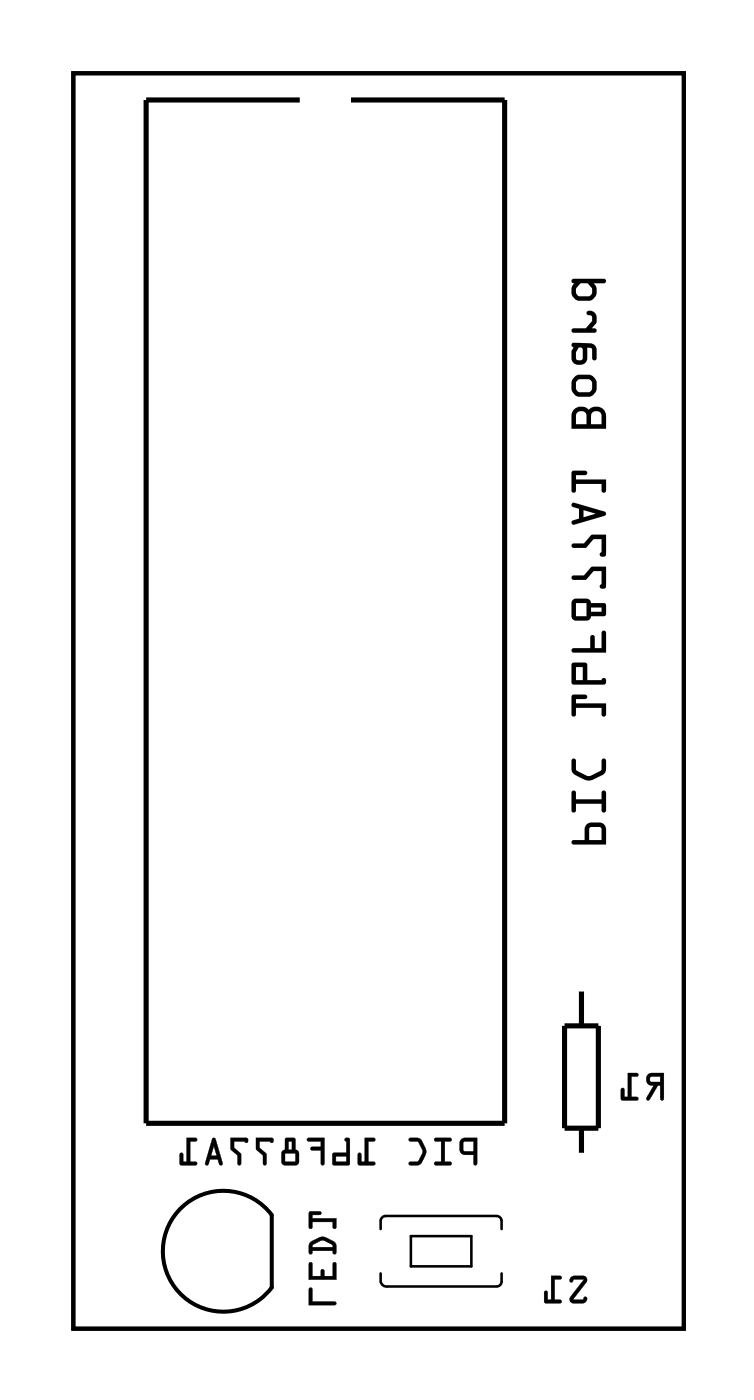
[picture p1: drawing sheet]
<svg xmlns="http://www.w3.org/2000/svg" width="37mm" height="69mm" viewBox="0 0 37 69" stroke-linecap="round" stroke-linejoin="round" font-family="sans-serif">
<path d="M3.6 3.6h30.3v62.4h-30.3zM8.8 60.2a3 3 0 0 1 4.7 .1v3.6a3 3 0 0 1-4.3 .6 3 3 0 0 1-.4-4.3z" fill="none" stroke="#000" stroke-width=".2"/>
<g fill="#000">
<path d="M3.6 3.6v62.4h30.3v-62.4zM3.6 3.6h30.3v62.4h-30.3z"/>
<path d="M22.9 56.6l-.1 .1v.5l.2 .1h.5v.5h.1l.1-1.3zM23 56.7h.5v.5l-.5-.1zM21.6 56.5v.2h.3v1h-.3l-.1 .1h.8v-.1h-.2v-1h.2l.1-.2zM20.3 56.5v.2h.4l.3 .5-.3 .5h-.4v.1h.1a.6 .6 0 0 0 .7-.5v-.3l-.2-.4-.2-.1zM18.1 56.5v1.2h-.2v-.4l-.1-.1v.6h.8v-.1h-.3v-1h.3v-.2zM17.1 56.5l.1 .7-.7 .1v.5h.8l.1-1.2-.1-.1zM16.7 57.4h.5v.3h-.5zM15.2 56.5l.1 .2h.6v.2h-.4l-.1 .1 .1 .1h.4v.7h.1l.1-1.3zM14.2 56.5l-.1 .6-.1 .2v.4l.1 .1h.6l.1-.1v-.4l-.1-.2-.1-.6zM14.1 57.3h.6v.4h-.6zM14.3 56.7h.2v.4h-.2zM12.7 56.5v.6l.3 .3v.4h.2v-.5l-.3-.3v-.3h.5h.1l.1-.2zM11.4 56.5v.6l.4 .3v.4h.1v-.5l-.3-.3v-.3h.5h.1l.1-.2zM10.5 56.5l-.3 1.3h.1l.1-.2h.4l.1 .2h.1l-.3-1.3zM10.6 56.9l.1 .5h-.2zM9.3 56.5v1.2h-.2v-.4l-.1-.1-.1 .6h.8v-.1h-.3v-1h.3l.1-.2z"/>
<path d="M22.9 56.6l-.1 .1v.5l.2 .1h.5v.5a.1 .1 0 0 0 .1 .1 .1 .1 0 0 0 .1-.1v-1.3h-.6zM22.9 56.6l.8-.1-.1 1.3h-.1v-.5h-.5l-.2-.1zM23 56.7h.5v.5l-.5-.1zM23 56.7v.4l.5 .1v-.5zM21.6 56.5v.2h.3v1h-.3a.1 .1 0 0 0-.1 .1 .1 .1 0 0 0 .1 .1h.7a.1 .1 0 0 0 .1-.1 .1 .1 0 0 0-.1-.1h-.2v-1h.2a.1 .1 0 0 0 .1-.1 .1 .1 0 0 0-.1-.1zM21.6 56.5h.8l-.1 .1-.3 .1v1h.3v.1h-.8l.1-.1h.3v-1l-.3-.1zM20.3 56.5v.2h.4l.3 .5-.3 .5h-.3a.1 .1 0 0 0-.1 .1 .1 .1 0 0 0 .1 .1l.5-.1 .2-.6-.3-.7zM20.3 56.5h.5l.3 .5a.83 .83 0 0 1-.3 .8h-.4h-.1v-.1h.4l.2-.4v-.2l-.2-.4-.4-.1zM18.1 56.5v1.2h-.2v-.4a.1 .1 0 0 0-.1-.1 .1 .1 0 0 0-.1 .1l.1 .5 .7 .1a.1 .1 0 0 0 .1-.1 .1 .1 0 0 0-.1-.1h-.2v-1h.2a.1 .1 0 0 0 .1-.1 .1 .1 0 0 0-.1-.1zM18.1 56.5h.5v.1l-.3 .1v1h.3v.1h-.8v-.6l.1 .1v.4h.2zM17.1 56.5l.1 .7h-.7v.6h.9v-1.2l-.1-.1zM17.1 56.5l.2 .1v1.2h-.8v-.5l.7-.1zM16.7 57.4h.5v.3h-.5zM16.6 57.4v.3h.6v-.3zM15.2 56.5l.1 .2h.6v.2h-.4a.1 .1 0 0 0-.1 .1 .1 .1 0 0 0 .1 .1h.4v.7a.1 .1 0 0 0 .1 .1 .1 .1 0 0 0 .1-.1v-1.3zM15.3 56.5h.8l-.1 1.3h-.1v-.7h-.4l-.1-.1 .1-.1h.4v-.2l-.6-.1zM14.2 56.5l-.1 .6-.2 .2 .1 .4 .1 .2 .6-.1 .1-.1v-.4l-.1-.2v-.6zM14.2 56.5h.4v.6l.2 .2v.4l-.1 .1h-.6l-.1-.1v-.4l.1-.2zM14.1 57.3h.6v.4h-.6zM14.1 57.2v.5h.6v-.5zM14.3 56.7h.2v.4h-.2zM14.3 56.7v.4h.2v-.4zM12.7 56.5v.6l.3 .3v.4a.1 .1 0 0 0 .1 .1 .1 .1 0 0 0 .1-.1v-.5l-.3-.3v-.3h.5h.1l.1-.2zM12.7 56.5h.9l-.1 .2h-.1h-.5v.3l.3 .3v.5h-.1v-.4l-.4-.3zM11.4 56.5v.6l.4 .3v.4a.1 .1 0 0 0 .1 .1 .1 .1 0 0 0 .1-.1v-.5l-.4-.3v-.3h.5h.1l.1-.2zM11.4 56.5h.9l-.1 .2h-.1h-.5v.3l.3 .3v.5h-.1v-.4l-.4-.3zM10.5 56.5l-.3 1.3h.1l.1-.2h.4l.1 .2h.1h.1l-.4-1.3zM10.5 56.5h.2l.3 1.3h-.1l-.1-.3h-.4l-.1 .3h-.1zM10.6 56.9l.1 .5h-.2zM10.6 56.9l-.1 .5h.3zM9.2 56.5l.1 1.2h-.2v-.4a.1 .1 0 0 0-.1-.1 .1 .1 0 0 0-.1 .1v.5l.8 .1a.1 .1 0 0 0 .1-.1 .1 .1 0 0 0-.1-.1h-.3v-1h.3a.1 .1 0 0 0 .1-.1 .1 .1 0 0 0-.1-.1zM9.3 56.5h.5l-.1 .1-.3 .1v1h.3v.1h-.8l.1-.6 .1 .1v.4h.2z"/>
<path d="M29.1 40.9l-.1 .3v.5h-.5a.11 .11 0 0 0-.2 .1 .11 .11 0 0 0 .2 .1h1.6v-.7a.34 .34 0 0 0-.4-.4h-.4zM29.2 41.1h.6v.6h-.6zM28.4 39.3l-.1 .9a.11 .11 0 0 0 .2 .1 .11 .11 0 0 0 .1-.1v-.3h1.2v.3a.11 .11 0 0 0 .1 .1 .11 .11 0 0 0 .2-.1v-.8a.14 .14 0 0 0-.2-.2 .11 .11 0 0 0-.1 .2v.3h-1.2v-.4zM28.4 37.7l-.1 .5a1.01 1.01 0 0 0 1.1 .5l.6-.3 .1-.6a.11 .11 0 0 0-.2-.1 .11 .11 0 0 0-.1 .1v.4l-.6 .3-.6-.3v-.5zM28.4 34.5l-.1 1a.11 .11 0 0 0 .2 .1 .11 .11 0 0 0 .1-.1v-.4h1.2v.4a.11 .11 0 0 0 .1 .1 .11 .11 0 0 0 .2-.1v-.6h-1.5v-.2h.4a.11 .11 0 0 0 .1-.1 .11 .11 0 0 0-.1-.1zM28.4 32.9l-.1 1 .1 .1h1.5l.1-.1 .1-.1a.11 .11 0 0 0-.2-.1 .11 .11 0 0 0-.1 .1h-.7v-.8v-.1zM28.6 33.1h.3v.7h-.3zM28.4 32.2v.1l.1 .1h1.6v-1a.11 .11 0 0 0-.2-.1 .11 .11 0 0 0-.1 .1v.8h-.3v-.6a.11 .11 0 0 0-.1-.1 .11 .11 0 0 0-.1 .1v.6zM28.4 29.8l-.1 .8 .2 .2h.6l.1-.1 .1-.1 .7-.1v-.6h-.7l-.1-.1-.1-.1zM28.6 29.9h.5v.7h-.5zM29.3 30.2h.5v.2h-.5zM28.4 28.6v.2h.6l.4-.5h.4v.7a.11 .11 0 0 0-.1 .1 .11 .11 0 0 0 .2 .1l.2-.1v-1h-.8l-.3 .5zM28.4 27v.2h.6l.4-.4h.4v.6a.11 .11 0 0 0-.1 .1 .11 .11 0 0 0 .2 .1l.2-.1v-1h-.8l-.3 .5zM28.4 25v.2l.3 .1v.4l-.3 .1a.11 .11 0 0 0-.1 .2 .11 .11 0 0 0 .2 .1l1.5-.5 .1-.1-.1-.1zM28.9 25.3l.6 .2-.6 .2zM28.4 23.4l-.1 .9a.14 .14 0 0 0 .2 .2 .11 .11 0 0 0 .1-.2v-.3h1.2v.3a.11 .11 0 0 0 .1 .2 .14 .14 0 0 0 .2-.2v-.5h-1.5v-.2h.4a.11 .11 0 0 0 .1-.1 .11 .11 0 0 0-.1-.1zM28.5 20.3l-.2 .3v.7h1.8v-.7a.49 .49 0 0 0-.4-.4 .49 .49 0 0 0-.5 .1l-.3-.1zM28.6 20.5l.2-.1 .2 .1 .1 .6h-.5zM29.4 20.5l.1-.1 .3 .1v.6h-.5zM28.5 18.7l-.2 .3 .1 .5 .2 .2h.6a.45 .45 0 0 0 .4-.4v-.4l-.3-.3h-.6zM28.7 18.9l.6-.1 .1 .2-.1 .4-.1 .1-.5-.1-.1-.1v-.3zM28.4 17v.2h.1l-.2 .2v.4a.4 .4 0 0 0 .4 .3 .4 .4 0 0 0 .4-.3v-.5h.3v.5a.11 .11 0 0 0 .1 .1 .11 .11 0 0 0 .1-.1v-.4a.33 .33 0 0 0-.3-.4zM28.7 17.2l.2 .2v.4l-.1 .1h-.2v-.1v-.3zM29.1 15.5a.16 .16 0 0 0 0 .1 .16 .16 0 0 0 .2 .1l.1 .2-.3 .4h-.6a.11 .11 0 0 0-.2 .1 .11 .11 0 0 0 .2 .1h1a.11 .11 0 0 0 .1-.1 .11 .11 0 0 0-.1-.1h-.2l.3-.3a.41 .41 0 0 0 0-.4 .41 .41 0 0 0-.4-.2zM28.4 13.9v.1l.1 .1-.2 .2v.3l.2 .2a.93 .93 0 0 0 .8 .1 .52 .52 0 0 0 .3-.7l-.2-.1h.5a.11 .11 0 0 0 .2-.1 .14 .14 0 0 0-.2-.2zM28.8 14.1h.4l.2 .2-.1 .4h-.6l-.1-.4z"/>
<path d="M29.1 40.9l-.1 .3v.5h-.5a.11 .11 0 0 0-.2 .1 .11 .11 0 0 0 .2 .1h1.6v-.7a.33 .33 0 0 0-.4-.4h-.4zM29.1 40.9l.2-.1h.4a.34 .34 0 0 1 .4 .4v.7h-1.6a.11 .11 0 0 1-.2-.1 .11 .11 0 0 1 .2-.1h.5v-.5zM29.2 41.1h.6v.6h-.6zM29.3 41.1l-.1 .6h.6v-.6zM28.4 39.3l-.1 .9a.11 .11 0 0 0 .2 .1 .11 .11 0 0 0 .1-.1v-.3h1.2v.3a.11 .11 0 0 0 .1 .1 .11 .11 0 0 0 .2-.1v-.8a.14 .14 0 0 0-.2-.2 .11 .11 0 0 0-.1 .2v.3h-1.2v-.4zM28.4 39.3h.2v.4h1.2v-.3a.11 .11 0 0 1 .1-.2 .14 .14 0 0 1 .2 .2v.8a.11 .11 0 0 1-.2 .1 .11 .11 0 0 1-.1-.1v-.3h-1.2v.3a.11 .11 0 0 1-.1 .1 .11 .11 0 0 1-.2-.1zM28.4 37.7l-.1 .5a1.01 1.01 0 0 0 1.1 .5l.6-.3 .1-.6a.11 .11 0 0 0-.2-.1 .11 .11 0 0 0-.1 .1v.4l-.6 .3-.6-.3v-.5zM28.4 37.7h.2v.5l.6 .3 .6-.3v-.4a.11 .11 0 0 1 .1-.1 .11 .11 0 0 1 .2 .1l-.1 .5-.1 .2a.98 .98 0 0 1-.8 .2l-.7-.3zM28.4 34.5l-.1 1a.11 .11 0 0 0 .2 .1 .11 .11 0 0 0 .1-.1v-.4h1.2v.4a.11 .11 0 0 0 .1 .1 .11 .11 0 0 0 .2-.1v-.6h-1.5v-.2h.4a.11 .11 0 0 0 .1-.1 .11 .11 0 0 0-.1-.1zM28.4 34.5h.6a.11 .11 0 0 1 .1 .1 .11 .11 0 0 1-.1 .1h-.4v.2h1.5v.6a.11 .11 0 0 1-.2 .1 .11 .11 0 0 1-.1-.1v-.4h-1.2v.4a.11 .11 0 0 1-.1 .1 .11 .11 0 0 1-.2-.1zM28.4 32.9l-.1 1 .1 .1h1.5l.1-.1 .1-.1a.11 .11 0 0 0-.2-.1 .11 .11 0 0 0-.1 .1h-.7v-.8v-.1zM28.4 32.9h.7v.1v.8h.7a.11 .11 0 0 1 .1-.1 .11 .11 0 0 1 .2 .1l-.1 .1-.1 .1h-1.5l-.1-.1zM28.6 33.1h.3v.7h-.3zM28.6 33.1v.7h.3v-.7zM28.4 32.2v.1l.1 .1h1.6v-1a.11 .11 0 0 0-.2-.1 .11 .11 0 0 0-.1 .1v.8h-.3v-.6a.11 .11 0 0 0-.1-.1 .11 .11 0 0 0-.1 .1v.6zM28.4 32.2h.9v-.6a.11 .11 0 0 1 .1-.1 .11 .11 0 0 1 .1 .1v.6h.3v-.8a.11 .11 0 0 1 .1-.1 .11 .11 0 0 1 .2 .1v1h-1.6l-.2-.1zM28.4 29.8l-.1 .8 .2 .2h.6l.1-.1 .1-.1 .7-.1v-.6h-.7l-.1-.1-.1-.1zM28.4 29.8l.7-.1 .1 .1 .1 .1h.7v.6l-.7 .1-.1 .1-.1 .1h-.6l-.2-.2zM28.6 29.9h.5v.7h-.5zM28.6 29.9v.7h.5v-.7zM29.3 30.2h.5v.2h-.5zM29.3 30.2v.2h.5v-.2zM28.4 28.6v.2h.6l.4-.5h.4v.7a.11 .11 0 0 0-.1 .1 .11 .11 0 0 0 .2 .1l.2-.1v-1h-.8l-.3 .5zM28.4 28.6h.6l.3-.5h.8v1a.16 .16 0 0 1-.2 .1 .16 .16 0 0 1-.2-.1l.1-.1v-.7h-.4l-.4 .5h-.6zM28.4 27v.2h.6l.4-.4h.4v.6a.11 .11 0 0 0-.1 .1 .11 .11 0 0 0 .2 .1l.2-.1v-1l-.8 .1-.3 .4zM28.4 27h.6l.3-.5h.8v1a.16 .16 0 0 1-.2 .1 .16 .16 0 0 1-.2-.1l.1-.1v-.6h-.4l-.4 .4h-.6zM28.4 25v.2l.3 .1v.4l-.3 .1a.11 .11 0 0 0-.1 .2 .11 .11 0 0 0 .2 .1l1.5-.5 .1-.1-.1-.1zM28.4 25l1.6 .4 .1 .1-.1 .1-1.5 .5a.11 .11 0 0 1-.2-.1 .11 .11 0 0 1 .1-.2l.3-.1v-.4l-.3-.1zM28.9 25.3l.7 .2-.7 .2zM28.9 25.3v.4l.6-.2zM28.4 23.4l-.1 .9a.14 .14 0 0 0 .2 .2 .11 .11 0 0 0 .1-.2v-.3h1.2v.3a.11 .11 0 0 0 .1 .2 .14 .14 0 0 0 .2-.2v-.5h-1.5v-.2h.4a.11 .11 0 0 0 .1-.1 .11 .11 0 0 0-.1-.1zM28.4 23.4h.6a.11 .11 0 0 1 .1 .1 .11 .11 0 0 1-.1 .1h-.4v.2h1.5v.5a.14 .14 0 0 1-.2 .2 .11 .11 0 0 1-.1-.2v-.3h-1.2v.3a.11 .11 0 0 1-.1 .2 .14 .14 0 0 1-.2-.2zM28.5 20.3l-.2 .3v.7h1.8v-.7a.5 .5 0 0 0-.4-.4 .5 .5 0 0 0-.5 .1l-.3-.1zM28.5 20.3l.4-.1 .3 .1 .3-.1a.46 .46 0 0 1 .6 .4v.7h-1.8v-.7zM28.6 20.5l.3-.1 .1 .1 .1 .6h-.5zM28.6 20.5v.6h.5l-.1-.6-.2-.1zM29.4 20.5l.1-.1 .3 .1v.6h-.5zM29.4 20.5l-.1 .6h.5v-.6l-.2-.1zM28.5 18.7l-.2 .3 .1 .5 .2 .2h.6a.45 .45 0 0 0 .4-.4v-.4l-.3-.3h-.6zM28.5 18.7l.2-.1h.6l.3 .3-.1 .6-.2 .2h-.7l-.3-.4 .1-.4zM28.7 18.9l.6-.1 .1 .2-.1 .4-.1 .1-.5-.1-.1-.1v-.3zM28.7 18.9l-.1 .1v.3l.1 .1 .5 .1 .1-.1 .1-.4-.2-.2zM28.4 17v.2h.1l-.2 .2v.4a.4 .4 0 0 0 .4 .3 .4 .4 0 0 0 .4-.3v-.5h.3v.5a.11 .11 0 0 0 .1 .1 .11 .11 0 0 0 .1-.1v-.4a.33 .33 0 0 0-.3-.4zM28.4 17h.9a.33 .33 0 0 1 .3 .4v.4a.11 .11 0 0 1-.1 .1 .11 .11 0 0 1-.1-.1v-.5h-.3v.5a.4 .4 0 0 1-.4 .3 .4 .4 0 0 1-.4-.3v-.4l.2-.2h-.2zM28.7 17.2l.2 .2v.4l-.1 .1h-.2v-.1v-.3zM28.7 17.2l-.1 .3v.3v.1h.2l.1-.1v-.4zM29.1 15.5a.16 .16 0 0 0 0 .1 .16 .16 0 0 0 .2 .1l.1 .2-.3 .4h-.6a.11 .11 0 0 0-.2 .1 .11 .11 0 0 0 .2 .1h1a.11 .11 0 0 0 .1-.1 .11 .11 0 0 0-.1-.1h-.2l.3-.3a.45 .45 0 0 0-.4-.6zM29.1 15.5l.1-.1a.4 .4 0 0 1 .4 .2 .4 .4 0 0 1 0 .4l-.3 .3h.2a.11 .11 0 0 1 .1 .1 .11 .11 0 0 1-.1 .1h-1a.11 .11 0 0 1-.2-.1 .11 .11 0 0 1 .2-.1h.6l.3-.4-.1-.2a.14 .14 0 0 1-.2-.1 .14 .14 0 0 1 0-.1zM28.4 13.9v.1l.1 .1-.2 .2v.3l.2 .2a.92 .92 0 0 0 .8 .1l.3-.3v-.3l-.2-.2h.5a.11 .11 0 0 0 .2-.1 .14 .14 0 0 0-.2-.2zM28.4 13.9l1.5-.1a.14 .14 0 0 1 .2 .2 .11 .11 0 0 1-.2 .1h-.5l.2 .2v.3l-.3 .3a.93 .93 0 0 1-.8-.1l-.2-.2v-.3l.2-.2-.2-.1zM28.8 14.1h.4l.2 .2-.1 .4h-.6l-.1-.3zM28.8 14.1l-.2 .2 .1 .4h.6l.1-.4-.2-.2z"/>
<path d="M32.1 53.3a.32 .32 0 0 0 0 .4 .32 .32 0 0 0 .3 .2l-.3 .7h.1l.4-.7h.1v.6l.2 .1v-1.3zM32.3 53.5l.4-.1v.3h-.4zM31.1 53.3v1.2h-.1v-.4l-.2-.1v.6h.8v-.1h-.3v-1.1h.3l.1-.1z"/>
<path d="M32.1 53.3a.32 .32 0 0 0 0 .4 .32 .32 0 0 0 .3 .2l-.3 .6a.1 .1 0 0 0 0 .1 .1 .1 0 0 0 .1 0l.4-.7h.1v.6a.1 .1 0 0 0 .1 .1 .1 .1 0 0 0 .1-.1v-1.2h-.6zM32.1 53.4l.8-.1v1.3l-.1-.1v-.6h-.2l-.4 .7h-.1l.3-.7a.31 .31 0 0 1-.3-.2 .31 .31 0 0 1 0-.3zM32.3 53.5l.4-.1v.3h-.4zM32.3 53.5v.2h.5v-.3zM31.1 53.3v1.2h-.1v-.4a.1 .1 0 0 0-.1-.1 .1 .1 0 0 0-.1 .1v.5h.8a.1 .1 0 0 0 .1-.1 .1 .1 0 0 0-.1-.1l-.3 .1v-1.1l.3 .1a.1 .1 0 0 0 .1-.1 .1 .1 0 0 0-.1-.1zM31.1 53.3h.5v.1h-.3v1.1h.3v.1h-.8v-.6l.2 .1v.4h.1z"/>
<path d="M15.3 63.9v.9l1.4-.1-.1-.1h-1.1v-.6zM15.3 62.7v.8h1.4l-.1-.8h-.1v.6h-.4v-.2l-.1-.1-.1 .1v.2h-.4v-.6zM15.4 61.7l-.1 .5 .1 .1 .1-.2h1v.1l.1 .1v-.6a.8 .8 0 0 0-1.1-.1zM15.5 61.8l.5-.2 .5 .2v.1h-1zM15.3 60.2l.1 .8 .1-.1v-.2h1v.2h.2v-.4h-1.2v-.2h.4v-.1z"/>
<path d="M15.3 63.9v.9h1.3a.1 .1 0 0 0 .1-.1 .1 .1 0 0 0-.1-.1h-1.1v-.6zM15.3 64h.2v.6h1.1l.1 .1-1.4 .1zM15.3 62.7v.8h1.4v-.8a.1 .1 0 0 0-.1-.1 .1 .1 0 0 0-.1 .1v.6h-.4v-.2a.1 .1 0 0 0-.1-.1 .1 .1 0 0 0-.1 .1v.2h-.4v-.6zM15.3 62.7h.2v.7h.4v-.3l.1-.1 .1 .1v.3h.4v-.7h.1l.1 .8h-1.4zM15.4 61.6l-.1 .6a.1 .1 0 0 0 .1 .1 .1 .1 0 0 0 .1-.1v-.1h1v.1a.1 .1 0 0 0 .1 .1 .1 .1 0 0 0 .1-.1l-.1-.5-.4-.3h-.3zM15.4 61.7l.4-.3h.4l.4 .3 .1 .5h-.2v-.1h-1v.1h-.1l-.1-.3zM15.5 61.8l.5-.2 .5 .2v.1h-1zM15.5 61.8v.1h1v-.1l-.4-.2zM15.3 60.2v.7a.1 .1 0 0 0 .1 .1 .1 .1 0 0 0 .1-.1v-.2h1v.2a.1 .1 0 0 0 .1 .1 .1 .1 0 0 0 .1-.1v-.4h-1.2v-.2h.3a.1 .1 0 0 0 .1-.1 .1 .1 0 0 0-.1-.1zM15.3 60.2h.6v.1h-.4v.2h1.2v.4h-.2v-.3h-1v.3l-.1 .1z"/>
<path d="M28.3 63.4l-.1 .2 .1 .1 .2-.2h.4l-.6 .9v.2l.1 .1h.6l.1-.1v-.2l-.2 .1h-.5l.7-.8v-.2l-.2-.2zM27.3 63.3v1.2h-.1v-.4h-.2v.5l.8 .1v-.2h-.3v-1h.3v-.1z"/>
<path d="M28.3 63.4l-.1 .2a.13 .13 0 0 0 .2 0 .13 .13 0 0 0 .1-.1h.4l-.6 .9v.2l.7 .1 .1-.2a.13 .13 0 0 0-.1-.1 .13 .13 0 0 0-.1 .1h-.5l.7-.8a.21 .21 0 0 0 0-.3 .21 .21 0 0 0-.2-.1zM28.3 63.4l.6-.1a.22 .22 0 0 1 .2 .4l-.7 .8h.5l.1-.1 .1 .1-.1 .2h-.6a.19 .19 0 0 1-.1-.1 .19 .19 0 0 1 0-.2l.6-.9h-.4l-.2 .1zM27.3 63.3v1.2h-.1v-.3a.1 .1 0 0 0-.1-.1 .1 .1 0 0 0-.1 .1v.5h.8a.1 .1 0 0 0 .1-.1 .1 .1 0 0 0-.1-.1h-.3v-1h.3a.1 .1 0 0 0 .1-.1 .1 .1 0 0 0-.1-.1zM27.3 63.3l.5 .1v.1h-.3v1h.3v.2l-.8-.1v-.5h.1l.1 .4h.1z"/>
</g>
<path d="M14.9 5h-7.7v50.8h17.8v-50.8h-7.6M28 50.9h1.7v5.1h-1.7zM28.8 49.1v1.8M28.8 56v1.4" fill="none" stroke="#000" stroke-width=".25"/>
<path d="M18.9 61v-.4l.1-.2h.1h5.5h.2l.1 .2v.4M18.9 63.2v.6l.3 .1h5.4l.2-.1 .1-.2v-.4M20.4 61.4h3v1.5h-3z" fill="none" stroke="#000" stroke-width=".13"/>
<path d="M23.1 5.5h1.4v1.4h-1.4z" fill="#fff"/>
<path d="M23.1 5.5h1.4v1.4h-1.4z" fill="none" stroke="#fff" stroke-width=".76" stroke-linecap="butt"/>
<circle cx="23.8" cy="6.2" r=".7" fill="#fff"/>
<circle cx="23.8" cy="6.2" r=".7" fill="none" stroke="#fff" stroke-width=".76" stroke-linecap="butt"/>
<circle cx="8.5" cy="6.2" r=".7" fill="#fff"/>
<circle cx="8.5" cy="6.2" r=".7" fill="none" stroke="#fff" stroke-width=".76" stroke-linecap="butt"/>
<circle cx="23.8" cy="8.8" r=".7" fill="#fff"/>
<circle cx="23.8" cy="8.8" r=".7" fill="none" stroke="#fff" stroke-width=".76" stroke-linecap="butt"/>
<circle cx="8.5" cy="8.8" r=".7" fill="#fff"/>
<circle cx="8.5" cy="8.8" r=".7" fill="none" stroke="#fff" stroke-width=".76" stroke-linecap="butt"/>
<circle cx="23.8" cy="11.3" r=".7" fill="#fff"/>
<circle cx="23.8" cy="11.3" r=".7" fill="none" stroke="#fff" stroke-width=".76" stroke-linecap="butt"/>
<circle cx="8.5" cy="11.3" r=".7" fill="#fff"/>
<circle cx="8.5" cy="11.3" r=".7" fill="none" stroke="#fff" stroke-width=".76" stroke-linecap="butt"/>
<circle cx="23.8" cy="13.9" r=".7" fill="#fff"/>
<circle cx="23.8" cy="13.9" r=".7" fill="none" stroke="#fff" stroke-width=".76" stroke-linecap="butt"/>
<circle cx="8.5" cy="13.9" r=".7" fill="#fff"/>
<circle cx="8.5" cy="13.9" r=".7" fill="none" stroke="#fff" stroke-width=".76" stroke-linecap="butt"/>
<circle cx="23.8" cy="16.4" r=".7" fill="#fff"/>
<circle cx="23.8" cy="16.4" r=".7" fill="none" stroke="#fff" stroke-width=".76" stroke-linecap="butt"/>
<circle cx="8.5" cy="16.4" r=".7" fill="#fff"/>
<circle cx="8.5" cy="16.4" r=".7" fill="none" stroke="#fff" stroke-width=".76" stroke-linecap="butt"/>
<circle cx="23.8" cy="18.9" r=".7" fill="#fff"/>
<circle cx="23.8" cy="18.9" r=".7" fill="none" stroke="#fff" stroke-width=".76" stroke-linecap="butt"/>
<circle cx="8.5" cy="18.9" r=".7" fill="#fff"/>
<circle cx="8.5" cy="18.9" r=".7" fill="none" stroke="#fff" stroke-width=".76" stroke-linecap="butt"/>
<circle cx="23.8" cy="21.5" r=".7" fill="#fff"/>
<circle cx="23.8" cy="21.5" r=".7" fill="none" stroke="#fff" stroke-width=".76" stroke-linecap="butt"/>
<circle cx="8.5" cy="21.5" r=".7" fill="#fff"/>
<circle cx="8.5" cy="21.5" r=".7" fill="none" stroke="#fff" stroke-width=".76" stroke-linecap="butt"/>
<circle cx="23.8" cy="24" r=".7" fill="#fff"/>
<circle cx="23.8" cy="24" r=".7" fill="none" stroke="#fff" stroke-width=".76" stroke-linecap="butt"/>
<circle cx="8.5" cy="24" r=".7" fill="#fff"/>
<circle cx="8.5" cy="24" r=".7" fill="none" stroke="#fff" stroke-width=".76" stroke-linecap="butt"/>
<circle cx="23.8" cy="26.6" r=".7" fill="#fff"/>
<circle cx="23.8" cy="26.6" r=".7" fill="none" stroke="#fff" stroke-width=".76" stroke-linecap="butt"/>
<circle cx="8.5" cy="26.6" r=".7" fill="#fff"/>
<circle cx="8.5" cy="26.6" r=".7" fill="none" stroke="#fff" stroke-width=".76" stroke-linecap="butt"/>
<circle cx="23.8" cy="29.1" r=".7" fill="#fff"/>
<circle cx="23.8" cy="29.1" r=".7" fill="none" stroke="#fff" stroke-width=".76" stroke-linecap="butt"/>
<circle cx="8.5" cy="29.1" r=".7" fill="#fff"/>
<circle cx="8.5" cy="29.1" r=".7" fill="none" stroke="#fff" stroke-width=".76" stroke-linecap="butt"/>
<circle cx="23.8" cy="31.6" r=".7" fill="#fff"/>
<circle cx="23.8" cy="31.6" r=".7" fill="none" stroke="#fff" stroke-width=".76" stroke-linecap="butt"/>
<circle cx="8.5" cy="31.6" r=".7" fill="#fff"/>
<circle cx="8.5" cy="31.6" r=".7" fill="none" stroke="#fff" stroke-width=".76" stroke-linecap="butt"/>
<circle cx="23.8" cy="34.2" r=".7" fill="#fff"/>
<circle cx="23.8" cy="34.2" r=".7" fill="none" stroke="#fff" stroke-width=".76" stroke-linecap="butt"/>
<circle cx="8.5" cy="34.2" r=".7" fill="#fff"/>
<circle cx="8.5" cy="34.2" r=".7" fill="none" stroke="#fff" stroke-width=".76" stroke-linecap="butt"/>
<circle cx="23.8" cy="36.7" r=".7" fill="#fff"/>
<circle cx="23.8" cy="36.7" r=".7" fill="none" stroke="#fff" stroke-width=".76" stroke-linecap="butt"/>
<circle cx="8.5" cy="36.7" r=".7" fill="#fff"/>
<circle cx="8.5" cy="36.7" r=".7" fill="none" stroke="#fff" stroke-width=".76" stroke-linecap="butt"/>
<circle cx="23.8" cy="39.3" r=".7" fill="#fff"/>
<circle cx="23.8" cy="39.3" r=".7" fill="none" stroke="#fff" stroke-width=".76" stroke-linecap="butt"/>
<circle cx="8.5" cy="39.3" r=".7" fill="#fff"/>
<circle cx="8.5" cy="39.3" r=".7" fill="none" stroke="#fff" stroke-width=".76" stroke-linecap="butt"/>
<circle cx="23.8" cy="41.8" r=".7" fill="#fff"/>
<circle cx="23.8" cy="41.8" r=".7" fill="none" stroke="#fff" stroke-width=".76" stroke-linecap="butt"/>
<circle cx="8.5" cy="41.8" r=".7" fill="#fff"/>
<circle cx="8.5" cy="41.8" r=".7" fill="none" stroke="#fff" stroke-width=".76" stroke-linecap="butt"/>
<circle cx="23.8" cy="44.3" r=".7" fill="#fff"/>
<circle cx="23.8" cy="44.3" r=".7" fill="none" stroke="#fff" stroke-width=".76" stroke-linecap="butt"/>
<circle cx="8.5" cy="44.3" r=".7" fill="#fff"/>
<circle cx="8.5" cy="44.3" r=".7" fill="none" stroke="#fff" stroke-width=".76" stroke-linecap="butt"/>
<circle cx="23.8" cy="46.9" r=".7" fill="#fff"/>
<circle cx="23.8" cy="46.9" r=".7" fill="none" stroke="#fff" stroke-width=".76" stroke-linecap="butt"/>
<circle cx="8.5" cy="46.9" r=".7" fill="#fff"/>
<circle cx="8.5" cy="46.9" r=".7" fill="none" stroke="#fff" stroke-width=".76" stroke-linecap="butt"/>
<circle cx="23.8" cy="49.4" r=".7" fill="#fff"/>
<circle cx="23.8" cy="49.4" r=".7" fill="none" stroke="#fff" stroke-width=".76" stroke-linecap="butt"/>
<circle cx="8.5" cy="49.4" r=".7" fill="#fff"/>
<circle cx="8.5" cy="49.4" r=".7" fill="none" stroke="#fff" stroke-width=".76" stroke-linecap="butt"/>
<circle cx="23.8" cy="52" r=".7" fill="#fff"/>
<circle cx="23.8" cy="52" r=".7" fill="none" stroke="#fff" stroke-width=".76" stroke-linecap="butt"/>
<circle cx="8.5" cy="52" r=".7" fill="#fff"/>
<circle cx="8.5" cy="52" r=".7" fill="none" stroke="#fff" stroke-width=".76" stroke-linecap="butt"/>
<circle cx="23.8" cy="54.5" r=".7" fill="#fff"/>
<circle cx="23.8" cy="54.5" r=".7" fill="none" stroke="#fff" stroke-width=".76" stroke-linecap="butt"/>
<circle cx="8.5" cy="54.5" r=".7" fill="#fff"/>
<circle cx="8.5" cy="54.5" r=".7" fill="none" stroke="#fff" stroke-width=".76" stroke-linecap="butt"/>
<circle cx="28.8" cy="48.1" r=".7" fill="#fff"/>
<circle cx="28.8" cy="48.1" r=".7" fill="none" stroke="#fff" stroke-width=".76" stroke-linecap="butt"/>
<circle cx="28.8" cy="58.3" r=".7" fill="#fff"/>
<circle cx="28.8" cy="58.3" r=".7" fill="none" stroke="#fff" stroke-width=".76" stroke-linecap="butt"/>
<circle cx="9.8" cy="62.1" r=".6" fill="#fff"/>
<circle cx="9.8" cy="62.1" r=".6" fill="none" stroke="#fff" stroke-width=".65" stroke-linecap="butt"/>
<path d="M9.2 61.5h1.2v1.2h-1.2z" fill="#fff"/>
<path d="M9.2 61.5h1.2v1.2h-1.2z" fill="none" stroke="#fff" stroke-width=".65" stroke-linecap="butt"/>
<circle cx="12.3" cy="62.1" r=".6" fill="#fff"/>
<circle cx="12.3" cy="62.1" r=".6" fill="none" stroke="#fff" stroke-width=".65" stroke-linecap="butt"/>
<path d="M23.9 61.3h2.3v1.6h-2.3z" fill="#fff"/>
<path d="M23.9 61.3h2.3v1.6h-2.3z" fill="none" stroke="#fff" stroke-width=".25"/>
<path d="M17.6 61.3h2.3v1.6h-2.3z" fill="#fff"/>
<path d="M17.6 61.3h2.3v1.6h-2.3z" fill="none" stroke="#fff" stroke-width=".25"/>
</svg>
